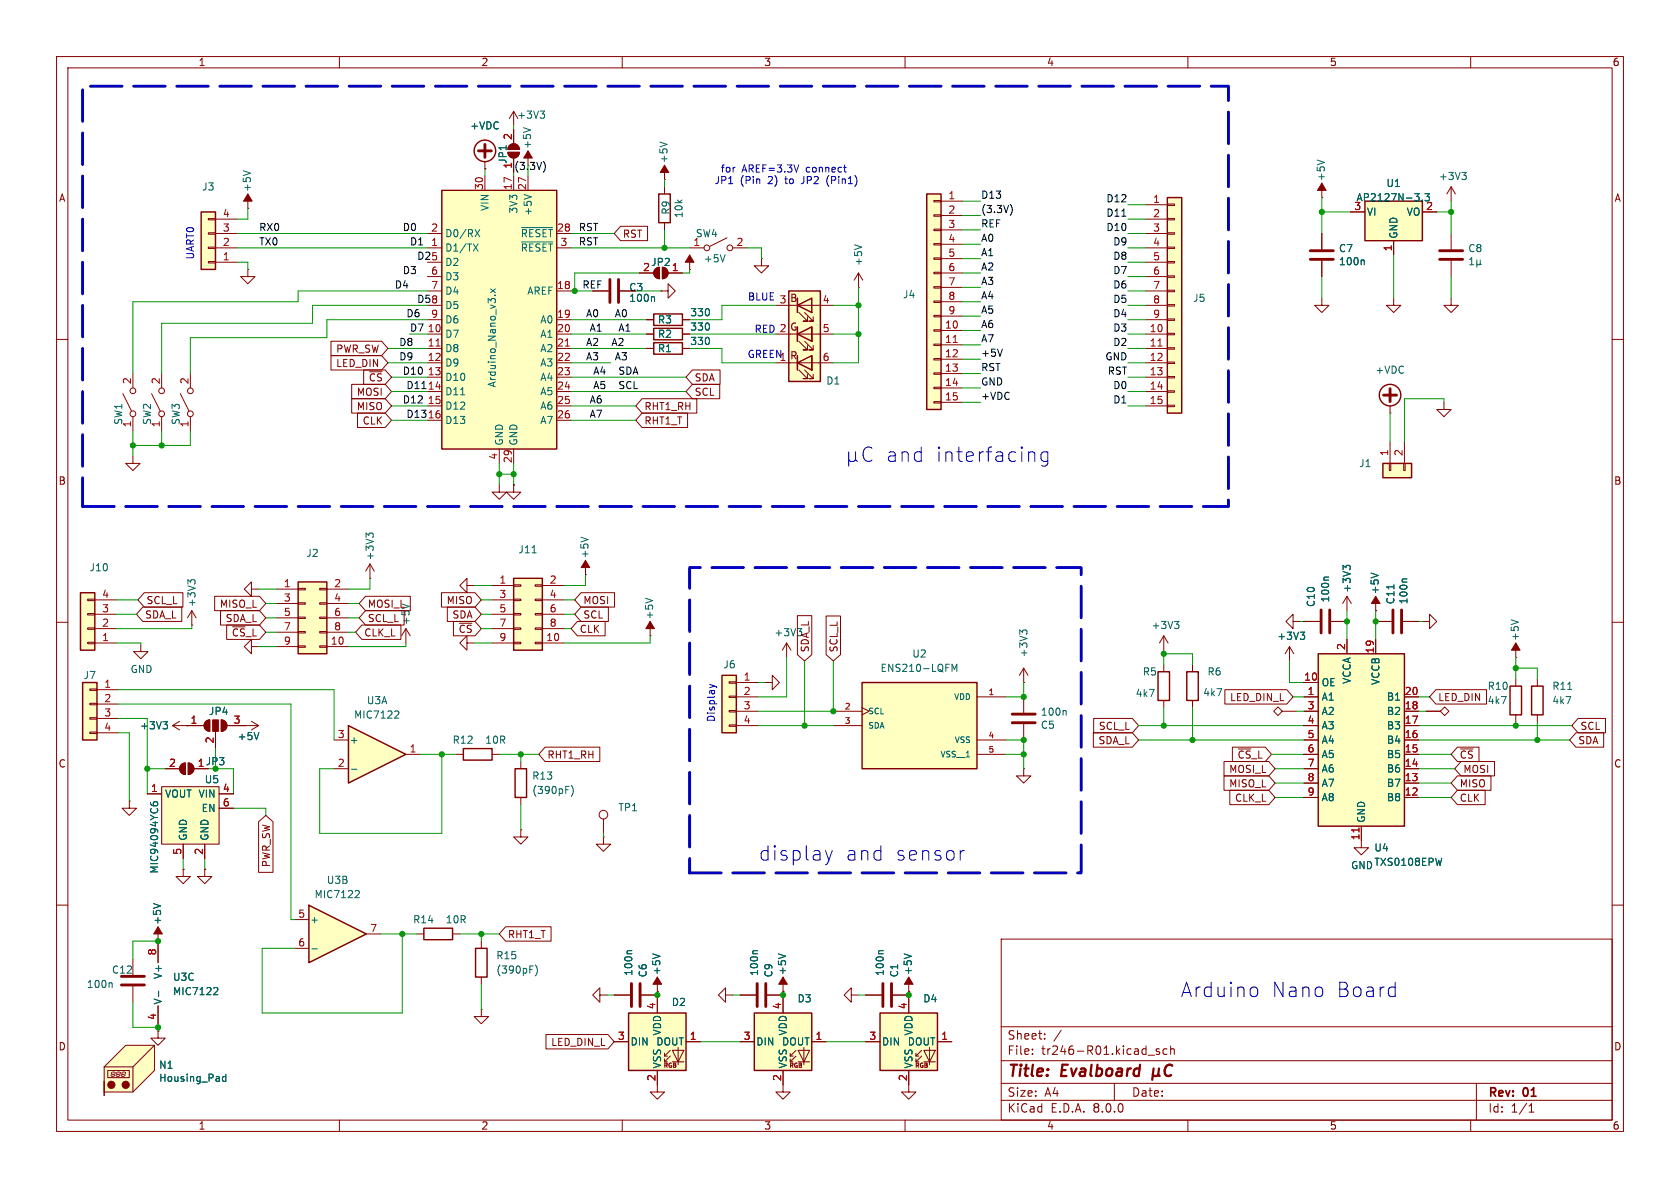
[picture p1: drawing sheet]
<svg xmlns="http://www.w3.org/2000/svg" width="297mm" height="210mm" viewBox="0 0 297 210" stroke-linecap="round" stroke-linejoin="round" font-family="sans-serif">
<defs><g id="words">
<g font-size="3.5" fill="#0000c2">
<text x="156.5" y="81.9">and</text>
<text x="165.3" y="81.9">interfacing</text>
<text x="134.1" y="152.4">display</text>
<text x="149.4" y="152.4">and</text>
<text x="158.2" y="152.4">sensor</text>
<text x="208.7" y="176.5">Arduino</text>
<text x="224.7" y="176.5">Nano</text>
<text x="236.2" y="176.5">Board</text>
</g>
<g font-size="2.8" fill="#840000">
<text x="178" y="190.9">Title:</text>
<text x="187.7" y="190.9">Evalboard</text>
</g>
<g font-size="2.1" fill="#840000">
<text x="178" y="184">Sheet:</text>
<text x="178" y="186.7">File:</text>
<text x="184.1" y="186.7">tr246-R01.kicad_sch</text>
<text x="178" y="196.9">KiCad</text>
<text x="178" y="194.1">Size:</text>
<text x="184.7" y="194.1">A4</text>
<text x="185.7" y="196.9">E.D.A.</text>
<text x="193.3" y="196.9">8.0.0</text>
<text x="200" y="194.1">Date:</text>
<text x="263" y="194.3">Rev:</text>
<text x="263" y="196.9">Id:</text>
<text x="267.1" y="196.9">1/1</text>
<text x="269.4" y="194.3">01</text>
</g>
<g font-size="1.8" fill="#840000">
<text x="35" y="11.9">1</text>
<text x="85" y="11.9">2</text>
<text x="135" y="11.9">3</text>
<text x="185" y="11.9">4</text>
<text x="235" y="11.9">5</text>
<text x="285" y="11.9">6</text>
<text x="10.3" y="35.9">A</text>
<text x="285.3" y="35.9">A</text>
<text x="110" y="42.2">RST</text>
<text x="139.6" y="53.6">B</text>
<text x="139.6" y="58.7">G</text>
<text x="59.3" y="62.5">PWR_SW</text>
<text x="59.3" y="65.1">LED_DIN</text>
<text x="139.6" y="63.7">R</text>
<text x="63" y="70.2">MOSI</text>
<text x="65.1" y="67.6">~{CS}</text>
<text x="122.7" y="67.6">SDA</text>
<text x="122.7" y="70.2">SCL</text>
<text x="63" y="72.7">MISO</text>
<text x="64" y="75.2">CLK</text>
<text x="113.8" y="72.7">RHT1_RH</text>
<text x="113.8" y="75.2">RHT1_T</text>
<text x="10.3" y="85.9">B</text>
<text x="285.3" y="85.9">B</text>
<text x="25.8" y="107">SCL_L</text>
<text x="38.8" y="107.6">MISO_L</text>
<text x="64.9" y="107.6">MOSI_L</text>
<text x="78.9" y="107">MISO</text>
<text x="103" y="107">MOSI</text>
<text x="25.6" y="109.5">SDA_L</text>
<text x="39.8" y="110.2">SDA_L</text>
<text x="40.9" y="112.7">~{CS}_L</text>
<text x="64.3" y="112.7">CLK_L</text>
<text x="64.9" y="110.2">SCL_L</text>
<text x="72.6" y="110.6" transform="rotate(-90 72.6 110.6)">+5V</text>
<text x="79.9" y="109.5">SDA</text>
<text x="81" y="112.1">~{CS}</text>
<text x="102.4" y="112.1">CLK</text>
<text x="103" y="109.5">SCL</text>
<text x="143.2" y="115.4" transform="rotate(-90 143.2 115.4)">SDA_L</text>
<text x="148.3" y="115.4" transform="rotate(-90 148.3 115.4)">SCL_L</text>
<text x="217.4" y="124.1">LED_DIN_L</text>
<text x="254.2" y="124.1">LED_DIN</text>
<text x="194.1" y="131.8">SDA_L</text>
<text x="194.2" y="129.2">SCL_L</text>
<text x="278.9" y="131.8">SDA</text>
<text x="279.3" y="129.2">SCL</text>
<text x="10.3" y="135.9">C</text>
<text x="96.7" y="134.3">RHT1_RH</text>
<text x="217.2" y="136.8">MOSI_L</text>
<text x="218.7" y="134.3">~{CS}_L</text>
<text x="258" y="134.3">~{CS}</text>
<text x="258.6" y="136.8">MOSI</text>
<text x="285.3" y="135.9">C</text>
<text x="217.2" y="139.4">MISO_L</text>
<text x="218.2" y="141.9">CLK_L</text>
<text x="258" y="141.9">CLK</text>
<text x="258" y="139.4">MISO</text>
<text x="47.9" y="153.4" transform="rotate(-90 47.9 153.4)">PWR_SW</text>
<text x="89.7" y="166.1">RHT1_T</text>
<text x="10.3" y="185.9">D</text>
<text x="97.3" y="185.1">LED_DIN_L</text>
<text x="285.3" y="185.9">D</text>
<text x="35" y="199.9">1</text>
<text x="85" y="199.9">2</text>
<text x="135" y="199.9">3</text>
<text x="185" y="199.9">4</text>
<text x="235" y="199.9">5</text>
<text x="285" y="199.9">6</text>
</g>
<g font-size="1.8" fill="#006464">
<text x="83" y="23.1">+VDC</text>
<text x="91.3" y="21.2">+3V3</text>
<text x="89.8" y="29.1" transform="rotate(-90 89.8 29.1)">JP1</text>
<text x="94.1" y="26.4" transform="rotate(-90 94.1 26.4)">+5V</text>
<text x="118.2" y="29" transform="rotate(-90 118.2 29)">+5V</text>
<text x="35.6" y="33.9">J3</text>
<text x="44.6" y="34" transform="rotate(-90 44.6 34)">+5V</text>
<text x="234.4" y="32.1" transform="rotate(-90 234.4 32.1)">+5V</text>
<text x="239.7" y="35.8">AP2127N-3.3</text>
<text x="245" y="33.2">U1</text>
<text x="254.3" y="32">+3V3</text>
<text x="86.6" y="37.4" transform="rotate(-90 86.6 37.4)">VIN</text>
<text x="91.7" y="37.9" transform="rotate(-90 91.7 37.9)">3V3</text>
<text x="94.2" y="38.2" transform="rotate(-90 94.2 38.2)">+5V</text>
<text x="118.6" y="38" transform="rotate(-90 118.6 38)">R9</text>
<text x="120.9" y="38.7" transform="rotate(-90 120.9 38.7)">10k</text>
<text x="241.6" y="38.3">VI</text>
<text x="248.6" y="38.3">VO</text>
<text x="78.6" y="44.7">D1/TX</text>
<text x="78.6" y="42.1">D0/RX</text>
<text x="78.6" y="47.2">D2</text>
<text x="92" y="42.1">~{RESET}</text>
<text x="92" y="44.7">~{RESET}</text>
<text x="115" y="47.2">JP2</text>
<text x="122.5" y="43.6">1</text>
<text x="122.9" y="42.1">SW4</text>
<text x="124.3" y="46.6">+5V</text>
<text x="152.6" y="47.1" transform="rotate(-90 152.6 47.1)">+5V</text>
<text x="236.6" y="44.8">C7</text>
<text x="236.6" y="47.1">100n</text>
<text x="247.2" y="42.3" transform="rotate(-90 247.2 42.3)">GND</text>
<text x="259.5" y="44.8">C8</text>
<text x="78.6" y="49.8">D3</text>
<text x="78.6" y="52.3">D4</text>
<text x="93.1" y="52.3">AREF</text>
<text x="111.1" y="51.7">C3</text>
<text x="111.1" y="53.6">100n</text>
<text x="159.5" y="52.9">J4</text>
<text x="210.8" y="53.6">J5</text>
<text x="78.6" y="59.9">D7</text>
<text x="78.6" y="54.8">D5</text>
<text x="78.6" y="57.4">D6</text>
<text x="95.4" y="57.4">A0</text>
<text x="95.4" y="59.9">A1</text>
<text x="116.2" y="57.4">R3</text>
<text x="116.2" y="59.9">R2</text>
<text x="121.9" y="56.1">330</text>
<text x="121.9" y="58.6">330</text>
<text x="78.6" y="62.5">D8</text>
<text x="78.6" y="65">D9</text>
<text x="95.4" y="62.5">A2</text>
<text x="95.4" y="65">A3</text>
<text x="116.2" y="62.5">R1</text>
<text x="121.9" y="61.2">330</text>
<text x="78.6" y="67.5">D10</text>
<text x="78.6" y="70.1">D11</text>
<text x="87.9" y="68.6" transform="rotate(-90 87.9 68.6)">Arduino_Nano_v3.x</text>
<text x="95.4" y="67.5">A4</text>
<text x="95.4" y="70.1">A5</text>
<text x="146" y="68.2">D1</text>
<text x="243" y="66.3">+VDC</text>
<text x="21.8" y="75.2" transform="rotate(-90 21.8 75.2)">SW1</text>
<text x="23.2" y="75.6" transform="rotate(-90 23.2 75.6)">1</text>
<text x="26.9" y="75.2" transform="rotate(-90 26.9 75.2)">SW2</text>
<text x="28.3" y="75.6" transform="rotate(-90 28.3 75.6)">1</text>
<text x="32" y="75.2" transform="rotate(-90 32 75.2)">SW3</text>
<text x="33.4" y="75.6" transform="rotate(-90 33.4 75.6)">1</text>
<text x="78.6" y="72.6">D12</text>
<text x="78.6" y="75.2">D13</text>
<text x="95.4" y="72.6">A6</text>
<text x="95.4" y="75.2">A7</text>
<text x="89.1" y="78.9" transform="rotate(-90 89.1 78.9)">GND</text>
<text x="91.7" y="78.9" transform="rotate(-90 91.7 78.9)">GND</text>
<text x="240.2" y="82.8">J1</text>
<text x="15.7" y="101.2">J10</text>
<text x="54.1" y="98.7">J2</text>
<text x="66.3" y="99.2" transform="rotate(-90 66.3 99.2)">+3V3</text>
<text x="91.6" y="98">J11</text>
<text x="104.2" y="98.8" transform="rotate(-90 104.2 98.8)">+5V</text>
<text x="34.8" y="107.4" transform="rotate(-90 34.8 107.4)">+3V3</text>
<text x="232.6" y="107.4" transform="rotate(-90 232.6 107.4)">C10</text>
<text x="235.2" y="106.6" transform="rotate(-90 235.2 106.6)">100n</text>
<text x="239" y="104.9" transform="rotate(-90 239 104.9)">+3V3</text>
<text x="243.9" y="105.2" transform="rotate(-90 243.9 105.2)">+5V</text>
<text x="246.7" y="106.9" transform="rotate(-90 246.7 106.9)">C11</text>
<text x="249" y="106.9" transform="rotate(-90 249 106.9)">100n</text>
<text x="115.7" y="109.6" transform="rotate(-90 115.7 109.6)">+5V</text>
<text x="136.8" y="112.7">+3V3</text>
<text x="203.5" y="111.4">+3V3</text>
<text x="225.7" y="113.3">+3V3</text>
<text x="268.7" y="113.4" transform="rotate(-90 268.7 113.4)">+5V</text>
<text x="23" y="119.2">GND</text>
<text x="127.8" y="118.3">J6</text>
<text x="155.6" y="119">ENS210-LQFM</text>
<text x="161.2" y="116.4">U2</text>
<text x="181.8" y="116.3" transform="rotate(-90 181.8 116.3)">+3V3</text>
<text x="201.9" y="119.6">R5</text>
<text x="213.4" y="119.6">R6</text>
<text x="14.7" y="120.2">J7</text>
<text x="64.8" y="124.7">U3A</text>
<text x="200.7" y="123.4">4k7</text>
<text x="212.6" y="123.3">4k7</text>
<text x="233.6" y="124.1">A1</text>
<text x="233.6" y="121.5">OE</text>
<text x="239" y="121" transform="rotate(-90 239 121)">VCCA</text>
<text x="244.1" y="121.2" transform="rotate(-90 244.1 121.2)">VCCB</text>
<text x="245.1" y="124.1">B1</text>
<text x="262.9" y="122.1">R10</text>
<text x="262.9" y="124.7">4k7</text>
<text x="274.3" y="122.1">R11</text>
<text x="274.3" y="124.7">4k7</text>
<text x="24.7" y="129.1">+3V3</text>
<text x="36.8" y="126.6">JP4</text>
<text x="41.9" y="131">+5V</text>
<text x="61.7" y="131.7">+</text>
<text x="62.5" y="127.2">MIC7122</text>
<text x="79.9" y="131.7">R12</text>
<text x="85.7" y="131.7">10R</text>
<text x="183.9" y="129">C5</text>
<text x="183.9" y="126.7">100n</text>
<text x="233.6" y="126.6">A2</text>
<text x="233.6" y="129.1">A3</text>
<text x="233.6" y="131.7">A4</text>
<text x="245.1" y="131.7">B4</text>
<text x="245.1" y="129.1">B3</text>
<text x="245.1" y="126.6">B2</text>
<text x="233.6" y="134.2">A5</text>
<text x="233.6" y="136.8">A6</text>
<text x="245.1" y="136.8">B6</text>
<text x="245.1" y="134.2">B5</text>
<text x="29.1" y="141.2">VOUT VIN</text>
<text x="35.5" y="143.7">EN</text>
<text x="36.1" y="138.7">U5</text>
<text x="94" y="138">R13</text>
<text x="94" y="140.6">(390pF)</text>
<text x="109.2" y="143.6">TP1</text>
<text x="233.6" y="139.3">A7</text>
<text x="233.6" y="141.8">A8</text>
<text x="245.1" y="141.8">B8</text>
<text x="245.1" y="139.3">B7</text>
<text x="33.2" y="148.7" transform="rotate(-90 33.2 148.7)">GND</text>
<text x="37.1" y="148.7" transform="rotate(-90 37.1 148.7)">GND</text>
<text x="241.5" y="145.5" transform="rotate(-90 241.5 145.5)">GND</text>
<text x="28.2" y="154.5" transform="rotate(-90 28.2 154.5)">MIC94094YC6</text>
<text x="238.8" y="153.8">GND</text>
<text x="242.9" y="150.7">U4</text>
<text x="242.9" y="153.3">TXS0108EPW</text>
<text x="55.5" y="159">MIC7122</text>
<text x="57.7" y="156.4">U3B</text>
<text x="28.7" y="163.6" transform="rotate(-90 28.7 163.6)">+5V</text>
<text x="54.7" y="163.4">+</text>
<text x="72.9" y="163.4">R14</text>
<text x="78.7" y="163.4">10R</text>
<text x="19.7" y="172.3">C12</text>
<text x="28.8" y="173.2" transform="rotate(-90 28.8 173.2)">V+</text>
<text x="30.5" y="173.6">U3C</text>
<text x="87.6" y="169.8">R15</text>
<text x="87.6" y="172.3">(390pF)</text>
<text x="112" y="172.6" transform="rotate(-90 112 172.6)">100n</text>
<text x="114.5" y="172.9" transform="rotate(-90 114.5 172.9)">C6</text>
<text x="116.9" y="172.5" transform="rotate(-90 116.9 172.5)">+5V</text>
<text x="134.2" y="172.6" transform="rotate(-90 134.2 172.6)">100n</text>
<text x="136.8" y="172.9" transform="rotate(-90 136.8 172.9)">C9</text>
<text x="139.2" y="172.5" transform="rotate(-90 139.2 172.5)">+5V</text>
<text x="156.4" y="172.6" transform="rotate(-90 156.4 172.6)">100n</text>
<text x="159" y="172.9" transform="rotate(-90 159 172.9)">C1</text>
<text x="161.4" y="172.5" transform="rotate(-90 161.4 172.5)">+5V</text>
<text x="15.2" y="174.9">100n</text>
<text x="28.8" y="177.7" transform="rotate(-90 28.8 177.7)">V-</text>
<text x="30.5" y="176.1">MIC7122</text>
<text x="118.7" y="178">D2</text>
<text x="140.9" y="177.4">D3</text>
<text x="163.1" y="177.4">D4</text>
<text x="111.4" y="185">DIN</text>
<text x="115.9" y="185">DOUT</text>
<text x="117.1" y="183.2" transform="rotate(-90 117.1 183.2)">VDD</text>
<text x="133.6" y="185">DIN</text>
<text x="138.2" y="185">DOUT</text>
<text x="139.3" y="183.2" transform="rotate(-90 139.3 183.2)">VDD</text>
<text x="155.8" y="185">DIN</text>
<text x="160.4" y="185">DOUT</text>
<text x="161.5" y="183.2" transform="rotate(-90 161.5 183.2)">VDD</text>
<text x="28" y="189.1">N1</text>
<text x="28" y="191.4">Housing_Pad</text>
<text x="117.1" y="189" transform="rotate(-90 117.1 189)">VSS</text>
<text x="139.3" y="189" transform="rotate(-90 139.3 189)">VSS</text>
<text x="161.5" y="189" transform="rotate(-90 161.5 189)">VSS</text>
</g>
<g font-size="1.8" fill="#a90000">
<text x="90.6" y="29.9" transform="rotate(-90 90.6 29.9)">1</text>
<text x="90.6" y="24.8" transform="rotate(-90 90.6 24.8)">2</text>
<text x="85.5" y="33.7" transform="rotate(-90 85.5 33.7)">30</text>
<text x="90.6" y="33.7" transform="rotate(-90 90.6 33.7)">17</text>
<text x="93.1" y="33.7" transform="rotate(-90 93.1 33.7)">27</text>
<text x="167.6" y="35.3">1</text>
<text x="203.8" y="35.9">1</text>
<text x="39.3" y="41">3</text>
<text x="39.3" y="38.5">4</text>
<text x="76.1" y="41">2</text>
<text x="98.4" y="41">28</text>
<text x="167.6" y="37.8">2</text>
<text x="167.6" y="40.4">3</text>
<text x="203.8" y="38.5">2</text>
<text x="203.8" y="41">3</text>
<text x="239.3" y="37.2">3</text>
<text x="252" y="37.2">2</text>
<text x="39.3" y="46.1">1</text>
<text x="39.3" y="43.6">2</text>
<text x="76.1" y="43.6">1</text>
<text x="99" y="43.6">3</text>
<text x="130.1" y="43.6">2</text>
<text x="167.6" y="42.9">4</text>
<text x="167.6" y="45.5">5</text>
<text x="203.8" y="43.6">4</text>
<text x="203.8" y="46.1">5</text>
<text x="246.1" y="44.5" transform="rotate(-90 246.1 44.5)">1</text>
<text x="76.1" y="48.6">6</text>
<text x="76.1" y="51.2">7</text>
<text x="98.4" y="51.2">18</text>
<text x="113.6" y="48">2</text>
<text x="118.7" y="48">1</text>
<text x="145.3" y="53.7">4</text>
<text x="167.6" y="48">6</text>
<text x="167.6" y="50.5">7</text>
<text x="167.6" y="53.1">8</text>
<text x="203.8" y="48.6">6</text>
<text x="203.8" y="51.2">7</text>
<text x="203.8" y="53.7">8</text>
<text x="75.5" y="58.8">10</text>
<text x="76.1" y="56.3">9</text>
<text x="98.4" y="56.3">19</text>
<text x="98.4" y="58.8">20</text>
<text x="145.3" y="58.8">5</text>
<text x="167" y="58.2">10</text>
<text x="167.6" y="55.6">9</text>
<text x="203.2" y="58.8">10</text>
<text x="203.8" y="56.3">9</text>
<text x="75.5" y="61.3">11</text>
<text x="75.5" y="63.9">12</text>
<text x="98.4" y="61.3">21</text>
<text x="98.4" y="63.9">22</text>
<text x="145.3" y="63.9">6</text>
<text x="167" y="60.7">11</text>
<text x="167" y="63.2">12</text>
<text x="167" y="65.8">13</text>
<text x="203.2" y="61.3">11</text>
<text x="203.2" y="63.9">12</text>
<text x="23.2" y="68" transform="rotate(-90 23.2 68)">2</text>
<text x="28.3" y="68" transform="rotate(-90 28.3 68)">2</text>
<text x="33.4" y="68" transform="rotate(-90 33.4 68)">2</text>
<text x="75.5" y="66.4">13</text>
<text x="75.5" y="69">14</text>
<text x="75.5" y="71.5">15</text>
<text x="98.4" y="66.4">23</text>
<text x="98.4" y="69">24</text>
<text x="98.4" y="71.5">25</text>
<text x="167" y="68.3">14</text>
<text x="167" y="70.9">15</text>
<text x="203.2" y="66.4">13</text>
<text x="203.2" y="69">14</text>
<text x="203.2" y="71.5">15</text>
<text x="98.4" y="74">26</text>
<text x="88" y="81.4" transform="rotate(-90 88 81.4)">4</text>
<text x="90.6" y="82" transform="rotate(-90 90.6 82)">29</text>
<text x="245.5" y="80.7" transform="rotate(-90 245.5 80.7)">1</text>
<text x="248" y="80.7" transform="rotate(-90 248 80.7)">2</text>
<text x="18" y="105.8">4</text>
<text x="50.1" y="103.9">1</text>
<text x="50.1" y="106.4">3</text>
<text x="59" y="103.9">2</text>
<text x="59" y="106.4">4</text>
<text x="88.2" y="103.3">1</text>
<text x="88.2" y="105.8">3</text>
<text x="97.1" y="103.3">2</text>
<text x="97.1" y="105.8">4</text>
<text x="18" y="113.4">1</text>
<text x="18" y="110.9">2</text>
<text x="18" y="108.3">3</text>
<text x="50.1" y="109">5</text>
<text x="50.1" y="111.5">7</text>
<text x="59" y="109">6</text>
<text x="59" y="111.5">8</text>
<text x="88.2" y="108.3">5</text>
<text x="88.2" y="110.9">7</text>
<text x="88.2" y="113.4">9</text>
<text x="96.5" y="113.4">10</text>
<text x="97.1" y="108.3">6</text>
<text x="97.1" y="110.9">8</text>
<text x="50.1" y="114">9</text>
<text x="58.4" y="114">10</text>
<text x="237.9" y="115" transform="rotate(-90 237.9 115)">2</text>
<text x="243" y="115.6" transform="rotate(-90 243 115.6)">19</text>
<text x="18.3" y="121.7">1</text>
<text x="18.3" y="124.2">2</text>
<text x="131.4" y="120.4">1</text>
<text x="131.4" y="122.9">2</text>
<text x="131.4" y="125.5">3</text>
<text x="230.5" y="120.4">10</text>
<text x="231.1" y="122.9">1</text>
<text x="231.1" y="125.5">3</text>
<text x="248.2" y="125.5">18</text>
<text x="248.2" y="122.9">20</text>
<text x="18.3" y="126.7">3</text>
<text x="18.3" y="129.3">4</text>
<text x="33.6" y="128">1</text>
<text x="37.8" y="131.5" transform="rotate(-90 37.8 131.5)">2</text>
<text x="41.2" y="128">3</text>
<text x="59.6" y="130.6">3</text>
<text x="131.4" y="128">4</text>
<text x="231.1" y="128">4</text>
<text x="231.1" y="130.6">5</text>
<text x="248.2" y="130.6">16</text>
<text x="248.2" y="128">17</text>
<text x="29.8" y="135.6">2</text>
<text x="34.9" y="135.6">1 JP3</text>
<text x="59.6" y="135.6">2</text>
<text x="72.3" y="133.1">1</text>
<text x="231.1" y="133.1">6</text>
<text x="231.1" y="135.6">7</text>
<text x="248.2" y="135.6">14</text>
<text x="248.2" y="133.1">15</text>
<text x="26.6" y="140.1">1</text>
<text x="39.3" y="140.1">4</text>
<text x="39.3" y="142.6">6</text>
<text x="231.1" y="138.2">8</text>
<text x="231.1" y="140.7">9</text>
<text x="248.2" y="140.7">12</text>
<text x="248.2" y="138.2">13</text>
<text x="240.4" y="148.6" transform="rotate(-90 240.4 148.6)">11</text>
<text x="32.1" y="151.2" transform="rotate(-90 32.1 151.2)">5</text>
<text x="35.9" y="151.2" transform="rotate(-90 35.9 151.2)">2</text>
<text x="52.6" y="162.3">5</text>
<text x="52.6" y="167.4">6</text>
<text x="65.3" y="164.8">7</text>
<text x="27.7" y="169" transform="rotate(-90 27.7 169)">8</text>
<text x="116" y="178.5" transform="rotate(-90 116 178.5)">4</text>
<text x="138.2" y="178.5" transform="rotate(-90 138.2 178.5)">4</text>
<text x="160.4" y="178.5" transform="rotate(-90 160.4 178.5)">4</text>
<text x="27.7" y="180.4" transform="rotate(-90 27.7 180.4)">4</text>
<text x="109.1" y="183.9">3</text>
<text x="121.8" y="183.9">1</text>
<text x="131.4" y="183.9">3</text>
<text x="144.1" y="183.9">1</text>
<text x="153.6" y="183.9">3</text>
<text x="166.3" y="183.9">1</text>
<text x="116" y="191.2" transform="rotate(-90 116 191.2)">2</text>
<text x="138.2" y="191.2" transform="rotate(-90 138.2 191.2)">2</text>
<text x="160.4" y="191.2" transform="rotate(-90 160.4 191.2)">2</text>
</g>
<g font-size="1.8" fill="#0f0f0f">
<text x="90.8" y="30.1">(3.3V)</text>
<text x="173.4" y="35.2">D13</text>
<text x="195.5" y="35.8">D12</text>
<text x="45.7" y="40.9">RX0</text>
<text x="71.1" y="40.9">D0</text>
<text x="102.2" y="40.9">RST</text>
<text x="173.4" y="40.3">REF</text>
<text x="173.4" y="37.8">(3.3V)</text>
<text x="195.5" y="38.4">D11</text>
<text x="195.5" y="40.9">D10</text>
<text x="45.7" y="43.5">TX0</text>
<text x="72.4" y="43.5">D1</text>
<text x="73.7" y="46">D25</text>
<text x="102.2" y="43.5">RST</text>
<text x="173.4" y="47.9">A2</text>
<text x="173.4" y="45.4">A1</text>
<text x="173.4" y="42.8">A0</text>
<text x="196.7" y="46">D8</text>
<text x="196.7" y="43.5">D9</text>
<text x="69.7" y="51.1">D4</text>
<text x="71.1" y="48.5">D3</text>
<text x="73.7" y="53.6">D58</text>
<text x="102.9" y="51.1">REF</text>
<text x="173.4" y="53">A4</text>
<text x="173.4" y="50.5">A3</text>
<text x="196.7" y="53.6">D5</text>
<text x="196.7" y="51.1">D6</text>
<text x="196.7" y="48.5">D7</text>
<text x="71.8" y="56.2">D6</text>
<text x="72.4" y="58.7">D7</text>
<text x="103.5" y="56.2">A0</text>
<text x="104.1" y="58.7">A1</text>
<text x="108.6" y="56.2">A0</text>
<text x="109.2" y="58.7">A1</text>
<text x="173.4" y="58.1">A6</text>
<text x="173.4" y="55.5">A5</text>
<text x="196.7" y="58.7">D3</text>
<text x="196.7" y="56.2">D4</text>
<text x="70.5" y="61.2">D8</text>
<text x="70.5" y="63.8">D9</text>
<text x="103.5" y="61.2">A2</text>
<text x="103.5" y="63.8">A3</text>
<text x="108" y="61.2">A2</text>
<text x="108.6" y="63.8">A3</text>
<text x="173.4" y="65.7">RST</text>
<text x="173.4" y="63.2">+5V</text>
<text x="173.4" y="60.6">A7</text>
<text x="195.3" y="63.8">GND</text>
<text x="196.7" y="61.2">D2</text>
<text x="71.1" y="71.4">D12</text>
<text x="71.1" y="66.3">D10</text>
<text x="71.8" y="68.9">D11</text>
<text x="104.1" y="71.4">A6</text>
<text x="104.8" y="66.3">A4</text>
<text x="104.8" y="68.9">A5</text>
<text x="109.2" y="66.3">SDA</text>
<text x="109.2" y="68.9">SCL</text>
<text x="173.4" y="70.8">+VDC</text>
<text x="173.4" y="68.2">GND</text>
<text x="195.7" y="66.3">RST</text>
<text x="196.7" y="71.4">D1</text>
<text x="196.7" y="68.9">D0</text>
<text x="71.8" y="73.9">D13</text>
<text x="75.5" y="74">16</text>
<text x="104.1" y="73.9">A7</text>
</g>
<g font-size="1.8" fill="#0000c2">
<text x="126.2" y="32.8">JP1</text>
<text x="127.3" y="30.7">for</text>
<text x="130.9" y="32.8">(Pin</text>
<text x="131.2" y="30.7">AREF=3.3V</text>
<text x="135.9" y="32.8">2)</text>
<text x="139.1" y="32.8">to</text>
<text x="142.2" y="32.8">JP2</text>
<text x="142.6" y="30.7">connect</text>
<text x="146.8" y="32.8">(Pin1)</text>
<text x="34.5" y="46" transform="rotate(-90 34.5 46)">UART0</text>
<text x="132.1" y="53.3">BLUE 3</text>
<text x="133.3" y="59">RED 2</text>
<text x="132.1" y="63.5">GREEN1</text>
<text x="126.6" y="127.7" transform="rotate(-90 126.6 127.7)">Display</text>
</g>
<g font-size="1.4" fill="#a90000">
<text x="149.2" y="125.5">2</text>
<text x="174.6" y="122.9">1</text>
<text x="149.2" y="128">3</text>
<text x="174.6" y="130.6">4</text>
<text x="174.6" y="133.1">5</text>
</g>
<g font-size="1.4" fill="#006464">
<text x="168.5" y="123.9">VDD</text>
<text x="153.4" y="126.5">SCL</text>
<text x="153.4" y="129">SDA</text>
<text x="168.6" y="131.5">VSS</text>
<text x="166.1" y="134.1">VSS__1</text>
</g>
<g font-size="1.1" fill="#840000">
<text x="117.2" y="189">RGB</text>
<text x="139.4" y="189">RGB</text>
<text x="161.6" y="189">RGB</text>
</g>
</g></defs>
<g fill="none" stroke="#840000" stroke-width=".18">
<path d="M10 10h277v190h-277zM12 12h273v186h-273zM60 10v2M110 10v2M160 10v2M210 10v2M260 10v2M10 60h2M285 60h2M10 110h2M44.5 104.1v-1.2l-1.3 1.2 1.3 1.3v-1.3h1.2M268 116.2h.1"/>
<path d="M268 113.7v2.5M285 110h2M10 160h2M285 160h2M177 166h108v32h-108zM60 198v2M110 198v2M160 198v2M177 194.5h108M177 191.5h108M177 187.5h108M177 181.5h108"/>
<path d="M182.5 186.3v.1M182.5 185.5v.1M184.7 183.6v.1M184.7 182.8v.1M187.6 182.1l-1.3 2M197 191.5v3M203 186.5h1.1M205 185.5l-.4-.1-.2 .2 .1 .2 .5 .2v.3h-.6M206.3 185.5l-.4-.1-.3 .3v.4l.1 .2h.6M207 185.5l.2-.1 .3 .1 .1 .9M207 184.9v1.5M210 198v2"/>
<path d="M260 198v2M261 191.5v6.5M270.3 196.6h.9M270.3 195.5l.4-.4v1.5"/>
</g>
<path d="M203.8 189.9l.3 .3h.3l.4-.3M203.9 188.9l-.2 2M204.8 189.9l.2 .3M204.9 188.9l-.1 1M207.2 188.4a.88 .88 0 0 0-1 0 .88 .88 0 0 0-.3 1 .69 .69 0 0 0 .3 .7 .69 .69 0 0 0 .8-.1" fill="none" stroke="#840000" stroke-width=".4"/>
<path d="M268 113.7l.7 1.2h-1.5z" fill="#840000" stroke="#840000" stroke-width=".18"/>
<path d="M267.2 109.6l1.2 .4" fill="none" stroke="#006464" stroke-width=".18"/>
<path d="M163.8 34.3h2.6v38.1h-2.6z" fill="#ffffc2"/>
<g fill="none" stroke="#840000" stroke-width=".18">
<path d="M165.1 38h1.3v.2h-1.3zM165.1 35.4h1.3v.3h-1.3zM166.4 35.6h3.8M166.4 38.1h3.8M233.7 34.9h.1M233.7 32.4v2.5M165.1 58.3h1.3v.2h-1.3zM165.1 55.8h1.3v.2h-1.3zM165.1 53.2h1.3v.3h-1.3zM165.1 50.7h1.3v.2h-1.3zM165.1 48.1h1.3v.3h-1.3zM165.1 45.6h1.3v.2h-1.3z"/>
<path d="M165.1 43.1h1.3v.2h-1.3zM165.1 40.5h1.3v.3h-1.3zM166.4 58.4h3.8M166.4 40.6h3.8M166.4 43.2h3.8M166.4 45.7h3.8M166.4 48.3h3.8M166.4 50.8h3.8M166.4 53.3h3.8M166.4 55.9h3.8M233.7 52.7v1.3h1.3l-1.3 1.2-1.3-1.2h1.3M233.7 41.3v2.8"/>
<path d="M233.7 46.1v2.8M165.1 71h1.3v.2h-1.3zM165.1 68.5h1.3v.2h-1.3zM165.1 65.9h1.3v.3h-1.3zM165.1 63.4h1.3v.2h-1.3zM165.1 60.8h1.3v.3h-1.3zM166.4 61h3.8M166.4 63.5h3.8M166.4 66h3.8M166.4 68.6h3.8M166.4 71.1h3.8M44.5 114.3v-1.3l-1.3 1.3 1.3 1.3v-1.3h1.2"/>
</g>
<path d="M163.8 34.3h2.6v38.1h-2.6z" fill="none" stroke="#840000" stroke-width=".25"/>
<path d="M168.5 60.5h.7" fill="none" stroke="#a90000" stroke-width=".18"/>
<path d="M231.6 45.8h4.1M231.6 44.3h4.1" fill="none" stroke="#840000" stroke-width=".51"/>
<path d="M232.9 28.3l1.2 .4M241 46l.2 .1v.7" fill="none" stroke="#006464" stroke-width=".18"/>
<path d="M233.7 32.4l.7 1.3h-1.5z" fill="#840000" stroke="#840000" stroke-width=".18"/>
<path d="M52.7 102.9h5.1v12.7h-5.1z" fill="#ffffc2"/>
<g fill="none" stroke="#840000" stroke-width=".18">
<path d="M151.8 50.8h.1M151.8 48.3l.7 1.2M151.8 48.3v2.5M151.8 48.3l-.8 1.2M246.4 52.7v1.3h1.3l-1.3 1.2-1.3-1.2h1.3M256.5 52.7v1.3h1.3l-1.3 1.2-1.2-1.2h1.2M256.5 41.3v2.8M256.5 46.1v2.8M21.7 69.6l1.5 3M23.5 66v2.6M23.5 73.7v2.5M65.4 99.7l-.8 1.3"/>
<path d="M65.4 99.7v2.5M65.4 99.7l.8 1.3M48.9 104.1h3.8M48.9 114.3h3.8M48.9 106.7h3.8M48.9 109.2h3.8M48.9 111.8h3.8M52.7 114.2h1.3v.2h-1.3zM52.7 111.6h1.3v.3h-1.3zM52.7 109.1h1.3v.2h-1.3zM52.7 106.6h1.3v.2h-1.3zM52.7 104h1.3v.3h-1.3z"/>
<path d="M56.5 114.2h1.3v.2h-1.3zM56.5 111.6h1.3v.3h-1.3zM56.5 109.1h1.3v.2h-1.3zM56.5 106.6h1.3v.2h-1.3zM56.5 104h1.3v.3h-1.3zM57.8 104.1h3.8M57.8 114.3h3.8M57.8 106.7h3.8M57.8 109.2h3.8M57.8 111.8h3.8M65.4 102.2h.1M71.8 111.1l-.8 1.3"/>
<path d="M71.8 111.1v2.6M71.8 111.1l.7 1.3"/>
<circle cx="23.5" cy="69.1" r=".51"/>
<circle cx="23.5" cy="73.2" r=".51"/>
</g>
<path d="M52.7 102.9h5.1v12.7h-5.1z" fill="none" stroke="#840000" stroke-width=".25"/>
<path d="M151.1 43.3l1.2 .4M259.8 46.8h.7M259.8 45.9l.4-.4v1.3M261.1 46.6l.2 .2h.2l.2-.2M261.1 46v1.2M261.7 46.6l.2 .2M261.7 46v.6M65.2 94.6l-.5-.4v.8M65.2 94.5l.2-.3h.3l.3 .3M71.1 106.8l1.2 .4" fill="none" stroke="#006464" stroke-width=".18"/>
<path d="M254.5 45.8h4.1M254.5 44.3h4.1" fill="none" stroke="#840000" stroke-width=".51"/>
<path d="M241.3 35.6h10.2v6.9h-10.2z" fill="#ffffc2"/>
<g fill="none" stroke="#840000" stroke-width=".25">
<path d="M241.3 35.6h10.2v6.9h-10.2z"/>
<circle cx="245.7" cy="69.9" r="1.9"/>
</g>
<g fill="none" stroke="#840000" stroke-width=".18">
<path d="M238.8 37.5h2.5M251.5 37.5h2.5M256.5 33l-.7 1.3M256.5 33v2.6M256.5 33l.8 1.3M246.4 42.5v2.6M26.8 69.6l1.5 3M28.6 66v2.6M28.6 73.7v2.5M31.9 69.6l1.5 3M33.7 66v2.6M33.7 73.7v2.5"/>
<path d="M245.7 73h.1M245.7 71.8v1.2M255.3 71.1v1.3h1.2l-1.2 1.3-1.3-1.3h1.3M23.5 80.6v1.3h1.3l-1.3 1.3-1.3-1.3h1.3M82.6 103.5v-1.3l-1.3 1.3 1.3 1.3v-1.3h1.2M82.6 113.7v-1.3l-1.3 1.3 1.3 1.2v-1.2h1.2M238.1 105.4l-.7 1.3M238.1 105.4v2.6M238.1 105.4l.8 1.3"/>
<circle cx="28.6" cy="69.1" r=".51"/>
<circle cx="28.6" cy="73.2" r=".51"/>
<circle cx="33.7" cy="69.1" r=".51"/>
<circle cx="33.7" cy="73.2" r=".51"/>
</g>
<path d="M251.4 35.4v.1M251.9 34.2h.8l-.4 .5 .3 .1v.6M258.4 30.5h.8l-.4 .5M259 31l.2 .2v.3l-.2 .2M237.9 100.4l-.5-.5v.8M237.9 100.2l.3-.3h.3l.2 .3" fill="none" stroke="#006464" stroke-width=".18"/>
<path d="M244.6 69.9h2.3M245.7 68.7v2.3" fill="none" stroke="#840000" stroke-width=".51"/>
<path d="M244.5 81.9h5.1v2.6h-5.1z" fill="#ffffc2"/>
<g fill="none" stroke="#840000" stroke-width=".18">
<path d="M89.8 26.9h2a1.02 1.02 0 0 1-1 1 1.02 1.02 0 0 1-1-1zM90.1 25.7a1.02 1.02 0 0 1 1.1-.2 1.02 1.02 0 0 1 .6 .9h-2zM90.8 22.9v2.5M90.8 27.9v2.6M245.7 78.1v3.8M248.3 78.1v3.8M245.6 81.9h.3v1.3h-.3zM248.2 81.9h.2v1.3h-.2zM181 118.1v2.6M181 118.1l-.8 1.3M181 118.1l.7 1.3M243.2 108h.1"/>
<path d="M243.2 105.4v2.6M181 120.7h.1M181 123.2v2.8M181 128v2.8M106.7 148v1.2h1.3l-1.3 1.3-1.3-1.3h1.3M106.7 148h.1M106.7 144.8v2.5M138.4 175.3h.1M138.4 172.7v2.6M138.4 191.8v1.2h1.3l-1.3 1.3-1.2-1.3h1.2"/>
<circle cx="106.7" cy="144" r=".76"/>
</g>
<path d="M244.5 81.9h5.1v2.6h-5.1z" fill="none" stroke="#840000" stroke-width=".25"/>
<g fill="#840000" stroke="#840000" stroke-width=".18">
<path d="M243.2 105.4l.8 1.3h-1.6z"/>
<path d="M89.8 26.9h2a1.02 1.02 0 0 1-1 1 1.02 1.02 0 0 1-1-1z"/>
<path d="M90.1 25.7a1.02 1.02 0 0 1 1.1-.2 1.02 1.02 0 0 1 .6 .9h-2z"/>
<path d="M138.4 172.7l.8 1.3h-1.5z"/>
</g>
<path d="M180.8 111.8l-.5-.4v.8M180.8 111.6l.2-.2h.3l.3 .2M242.4 101.3l1.3 .4M188.3 125.6l.2 .2v.6M137.6 168.6l1.3 .4" fill="none" stroke="#006464" stroke-width=".18"/>
<path d="M178.9 126.2h4.1M178.9 127.8h4.1" fill="none" stroke="#840000" stroke-width=".51"/>
<path d="M133.4 179.1h10.1v10.1h-10.1z" fill="#ffffc2"/>
<g fill="none" stroke="#840000" stroke-width=".18">
<path d="M130.8 175.9h2.8M135.6 175.9h2.8M138.4 176.5v2.6M130.8 184.1h2.6M138.4 189.2v2.6M139.7 187.7h.5M139.7 186.7h.5M140.7 186.7l-1 1v-.5M140.7 185.7l-1 1v-.5M141.1 185.7h2l-1 2zM141.1 187.7h2M142.1 185.2v3"/>
<path d="M143.5 184.1h2.6"/>
</g>
<path d="M133.4 179.1h10.1v10.1h-10.1z" fill="none" stroke="#840000" stroke-width=".25"/>
<path d="M133.9 173.9v4M135.4 173.9v4" fill="none" stroke="#840000" stroke-width=".51"/>
<path d="M133.9 168.1h-.6l-.2 .1" fill="none" stroke="#006464" stroke-width=".18"/>
<path d="M111.1 179.1h10.2v10.1h-10.2z" fill="#ffffc2"/>
<g fill="none" stroke="#840000" stroke-width=".18">
<path d="M114.3 56.5h1.3M116.8 51.4h1.3v-1.2l1.3 1.2-1.3 1.3v-1.3M116.8 51.4h.1M120.7 56.5h1.2M121.9 43.8h2.6M128.5 42l-3 1.6M129.5 43.8h2.6M134.6 45.7v1.3h1.3l-1.3 1.3-1.2-1.3h1.2M134.6 45.7h.1M114.9 112.4h.1M114.9 109.9v2.5M205.7 112.4v2.5"/>
<path d="M205.7 117.5v1.2M205.7 112.4l-.7 1.3M205.7 112.4l.8 1.3M205.7 123.8v1.3M116.2 176.5v2.6M128.3 175.9v-1.3l-1.3 1.3 1.3 1.3v-1.3h1.2M108.6 184.1h2.5M116.2 189.2v3.8h1.3l-1.3 1.3-1.3-1.3h1.3M117.5 187.7h.5M117.5 186.7h.5M118.5 186.7l-1 1v-.5M118.5 185.7l-1 1v-.5"/>
<path d="M118.9 185.7h2l-1 2zM118.9 187.7h2M119.9 185.2v3M121.3 184.1h2.5"/>
<circle cx="125" cy="43.8" r=".51"/>
<circle cx="129" cy="43.8" r=".51"/>
</g>
<path d="M115.6 55.5h5.1v2h-5.1zM204.7 118.7h2.1v5.1h-2.1zM111.1 179.1h10.2v10.1h-10.2z" fill="none" stroke="#840000" stroke-width=".25"/>
<path d="M114.1 105.8l1.3 .4M207.6 109.9h.8l-.4 .4M208.2 110.3l.2 .3v.3l-.2 .2" fill="none" stroke="#006464" stroke-width=".18"/>
<path d="M114.9 109.9l.8 1.2h-1.5z" fill="#840000" stroke="#840000" stroke-width=".18"/>
<path d="M90.8 102.2h5.1v12.7h-5.1z" fill="#ffffc2"/>
<g fill="none" stroke="#840000" stroke-width=".18">
<path d="M117.5 31.8h.1M117.5 29.2v2.6M103.5 99.1v2.5M87 103.5h3.8M87 113.7h3.8M87 106h3.8M87 108.6h3.8M87 111.1h3.8M90.8 113.5h1.3v.3h-1.3zM90.8 111h1.3v.3h-1.3zM90.8 108.5h1.3v.2h-1.3zM90.8 105.9h1.3v.3h-1.3z"/>
<path d="M90.8 103.4h1.3v.2h-1.3zM94.6 113.5h1.3v.3h-1.3zM94.6 111h1.3v.3h-1.3zM94.6 108.5h1.3v.2h-1.3zM94.6 105.9h1.3v.3h-1.3zM94.6 103.4h1.3v.2h-1.3zM95.9 103.5h3.8M95.9 113.7h3.8M95.9 106h3.8M95.9 108.6h3.8M95.9 111.1h3.8M103.5 101.6h.1"/>
<path d="M228.6 109.9v-1.3l-1.3 1.3 1.3 1.2v-1.2h1.3"/>
</g>
<path d="M90.8 102.2h5.1v12.7h-5.1z" fill="none" stroke="#840000" stroke-width=".25"/>
<path d="M116.7 25.1l1.2 .4M94.1 97.7h.7M102.7 95l1.3 .4" fill="none" stroke="#006464" stroke-width=".18"/>
<g fill="#840000" stroke="#840000" stroke-width=".18">
<path d="M117.5 29.2l.7 1.3h-1.5z"/>
<path d="M103.5 99.1l.8 1.2h-1.6z"/>
</g>
<path d="M206.4 34.9h2.5v38.1h-2.5z" fill="#ffffc2"/>
<g fill="none" stroke="#840000" stroke-width=".18">
<path d="M202.6 36.2h3.8M202.6 38.7h3.8M206.4 38.6h1.2v.3h-1.2zM206.4 36.1h1.2v.2h-1.2zM202.6 59.1h3.8M202.6 41.3h3.8M202.6 43.8h3.8M202.6 46.4h3.8M202.6 48.9h3.8M202.6 51.4h3.8M202.6 54h3.8M202.6 56.5h3.8"/>
<path d="M206.4 58.9h1.2v.3h-1.2zM206.4 56.4h1.2v.2h-1.2zM206.4 53.8h1.2v.3h-1.2zM206.4 51.3h1.2v.3h-1.2zM206.4 48.8h1.2v.2h-1.2zM206.4 46.2h1.2v.3h-1.2zM206.4 43.7h1.2v.2h-1.2zM206.4 41.1h1.2v.3h-1.2zM202.6 61.6h3.8M202.6 64.1h3.8M202.6 66.7h3.8M202.6 69.2h3.8"/>
<path d="M202.6 71.8h3.8M206.4 71.6h1.2v.3h-1.2zM206.4 69.1h1.2v.2h-1.2zM206.4 66.5h1.2v.3h-1.2zM206.4 64h1.2v.3h-1.2zM206.4 61.5h1.2v.2h-1.2zM228 114.3l-.8 1.3M228 114.3v2.5M228 114.3l.7 1.3M108.6 175.9h2.8M113.4 175.9h2.8M116.2 175.3h.1"/>
<path d="M116.2 172.7v2.6"/>
</g>
<path d="M206.4 34.9h2.5v38.1h-2.5z" fill="none" stroke="#840000" stroke-width=".25"/>
<path d="M204.7 61.2h.7" fill="none" stroke="#a90000" stroke-width=".18"/>
<path d="M229.9 111.8h.7l-.4 .4M230.4 112.2l.2 .3v.3l-.2 .2M111.7 168.1h-.7l-.1 .1M115.4 168.6l1.3 .4" fill="none" stroke="#006464" stroke-width=".18"/>
<path d="M116.2 172.7l.8 1.3h-1.6z" fill="#840000" stroke="#840000" stroke-width=".18"/>
<path d="M111.6 173.9v4M113.2 173.9v4" fill="none" stroke="#840000" stroke-width=".51"/>
<path d="M233 115.6h15.3v30.5h-15.3z" fill="#ffffc2"/>
<path d="M116.5 34.3h2v5.1h-2zM233 115.6h15.3v30.5h-15.3z" fill="none" stroke="#840000" stroke-width=".25"/>
<g fill="none" stroke="#840000" stroke-width=".18">
<path d="M117.5 33v1.3M117.5 39.4v1.2M113 48.3h2.6M115.9 47.5l.7-.3v2.1a1.02 1.02 0 0 1-.9-.7 1.02 1.02 0 0 1 .2-1.1zM117.1 47.2a1.02 1.02 0 0 1 1 1.1 1.02 1.02 0 0 1-1 1zM118.1 48.3h2.6M238.1 113v2.6M243.2 113v2.6M230.5 123.2h2.5M230.5 120.7h2.5M230.5 138.4h2.5M230.5 135.9h2.5"/>
<path d="M230.5 133.4h2.5M230.5 130.8h2.5M230.5 128.3h2.5M230.5 125.7h2.5M248.3 123.2h2.5M248.3 138.4h2.5M248.3 135.9h2.5M248.3 133.4h2.5M248.3 130.8h2.5M248.3 128.3h2.5M248.3 125.7h2.5M230.5 141h2.5"/>
<path d="M240.7 146.1v3.8h1.2l-1.2 1.2-1.3-1.2h1.3M248.3 141h2.5M106 175.9v-1.3l-1.2 1.3 1.2 1.3v-1.3h1.3"/>
</g>
<path d="M240.2 146.4v.7" fill="none" stroke="#a90000" stroke-width=".18"/>
<path d="M254.9 151.7l-.3 1.3" fill="none" stroke="#006464" stroke-width=".18"/>
<g fill="#840000" stroke="#840000" stroke-width=".18">
<path d="M117.1 47.2a1.02 1.02 0 0 1 1 1.1 1.02 1.02 0 0 1-1 1z"/>
<path d="M115.9 47.5l.7-.3v2.1a1.02 1.02 0 0 1-.9-.7 1.02 1.02 0 0 1 .2-1.1z"/>
</g>
<path d="M22.2 184.8h5.1v4.4l-3.8 3.8h-5.1v-4.4z" fill="#ffffc2"/>
<g fill="none" stroke="#840000" stroke-width=".18">
<path d="M43.8 36.8h.1M43.8 34.3v2.5M85.7 29.8h.1M85.7 28.6v1.2M93.3 26.7v2.5M121.9 47.6h.1M121.9 45.1v2.5M88.3 85.7v1.3h1.2l-1.2 1.3-1.3-1.3h1.3M210.8 117.5v1.2M251.5 109.9h1.2v-1.3l1.3 1.3-1.3 1.2v-1.2M92.1 134.6v1.3M210.8 123.8v1.3"/>
<path d="M252.1 125.7h2.5M254.6 125.7l.8-.7 .8 .7-.8 .8zM268 120v1.3M268 126.4v1.2M271.8 120v1.3M271.8 126.4v1.2M92.1 146.7v1.3h1.2l-1.2 1.2-1.3-1.2h1.3M92.1 146.7h.1M92.1 141v1.2M85.1 178.4v1.3h1.3l-1.3 1.3-1.3-1.3h1.3M85.1 178.4h.1M85.1 166.4v1.2"/>
<path d="M85.1 172.7v1.3M18.4 191.1v2.6M19.1 189.2h3.8v1.3h-3.8zM19.7 190l-.1 .2M19.7 190.3h.4M19.8 189.6l-.1 .2M19.8 189.9h.3M19.9 189.5h.3M20.3 190l-.1 .2M20.4 189.6l-.1 .2M20.6 190l-.1 .2M20.6 190.3h.4"/>
<path d="M20.7 189.6l-.1 .2M20.7 189.9h.3M20.8 189.5h.3M21.2 190l-.1 .2M21.3 189.6l-.1 .2M21.5 190l-.1 .2M21.5 190.3h.4M21.6 189.6l-.1 .2M21.6 189.9h.3M21.7 189.5h.3M22.1 190l-.1 .2M22.2 189.6l-.1 .2"/>
<path d="M22.2 184.8h5.1v4.4l-3.8 3.8h-5.1v-4.4zM23.5 188.6v4.4M27.3 184.8l-3.8 3.8h-5.1"/>
</g>
<g fill="#840000" stroke="#840000" stroke-width=".18">
<path d="M121.9 45.1l.8 1.3h-1.5z"/>
<path d="M93.3 26.7l.8 1.2h-1.5z"/>
<path d="M43.8 34.3l.8 1.3h-1.5z"/>
<circle cx="19.7" cy="191.8" r=".63"/>
<circle cx="22.2" cy="191.8" r=".63"/>
</g>
<path d="M43 30.2l1.3 .4M92.5 22.6l1.3 .4M128.2 45l-.4 1.3M101 138.8a1.46 1.46 0 0 1 0 2M277.2 121.9h.7M94.6 170.6a1.46 1.46 0 0 1 0 1.9M39.9 189.9v1.3M39.9 190.4l-.3-.1-.3 .3 .1 .5h.5" fill="none" stroke="#006464" stroke-width=".18"/>
<g fill="none" stroke="#840000" stroke-width=".25">
<path d="M209.8 118.7h2v5.1h-2zM91.1 135.9h2v5.1h-2zM267 121.3h2v5.1h-2zM270.8 121.3h2v5.1h-2zM84.1 167.6h2v5.1h-2z"/>
<circle cx="85.7" cy="26.7" r="1.9"/>
</g>
<path d="M84.6 26.7h2.3M85.7 25.5v2.3" fill="none" stroke="#840000" stroke-width=".51"/>
<path d="M127.6 119.4h2.6v10.1h-2.6z" fill="#ffffc2"/>
<g fill="none" stroke="#840000" stroke-width=".18">
<path d="M230.5 109.9h2.8M235.3 109.9h2.8M243.2 109.9h2.8M248 109.9h2.8M128.9 128.1h1.3v.3h-1.3zM128.9 125.6h1.3v.3h-1.3zM128.9 123.1h1.3v.2h-1.3zM128.9 120.5h1.3v.3h-1.3zM130.2 120.7h3.8M130.2 123.2h3.8M130.2 125.7h3.8M130.2 128.3h3.8"/>
<path d="M225.2 125.7l.7-.7 .8 .7-.8 .8zM226.7 125.7h2.5M160.7 175.3h.1M160.7 172.7v2.6"/>
</g>
<path d="M127.6 119.4h2.6v10.1h-2.6z" fill="none" stroke="#840000" stroke-width=".25"/>
<path d="M233.6 107.8v4.1M235.1 107.8v4.1M246.3 107.8v4.1M247.8 107.8v4.1" fill="none" stroke="#840000" stroke-width=".51"/>
<path d="M234.9 102h-.7l-.2 .2M246.4 103.4v.7M248.7 102.3h-.6l-.2 .2M159.8 168.6l1.3 .4" fill="none" stroke="#006464" stroke-width=".18"/>
<path d="M160.7 172.7l.7 1.3h-1.5z" fill="#840000" stroke="#840000" stroke-width=".18"/>
<path d="M78.1 33.7h20.3v45.7h-20.3z" fill="#ffffc2"/>
<path d="M78.1 33.7h20.3v45.7h-20.3z" fill="none" stroke="#840000" stroke-width=".25"/>
<g fill="none" stroke="#840000" stroke-width=".18">
<path d="M85.7 31.1v2.6M90.8 31.1v2.6M93.3 31.1v2.6M75.6 43.8h2.5M75.6 59.1h2.5M75.6 51.4h2.5M75.6 56.5h2.5M75.6 41.3h2.5M75.6 46.4h2.5M75.6 48.9h2.5M75.6 54h2.5M98.4 43.8h2.6"/>
<path d="M98.4 59.1h2.6M98.4 51.4h2.6M98.4 56.5h2.6M98.4 41.3h2.6M75.6 61.6h2.5M75.6 64.1h2.5M75.6 66.7h2.5M75.6 69.2h2.5M75.6 71.8h2.5M75.6 74.3h2.5M88.3 79.4v2.5M90.8 79.4v2.5"/>
<path d="M98.4 61.6h2.6M98.4 64.1h2.6M98.4 66.7h2.6M98.4 69.2h2.6M98.4 71.8h2.6M98.4 74.3h2.6M90.8 85.7v1.3h1.3l-1.3 1.3-1.3-1.3h1.3M90.8 85.7h.1"/>
</g>
<path d="M92.7 34.4l1.2 .4M83.7 43.1l.8 1.3M84 40.6l.8 1.3M84.5 43.1l-.8 1.3M84.8 40.6l-.8 1.3M86.7 51.1l.9 .6M87.5 52.2h.1M87.6 51.1l-.9 .6M92.2 40.2h5.5M92.2 42.8h5.5M81.4 69.8h.8" fill="none" stroke="#006464" stroke-width=".18"/>
<path d="M77.1 61.2h.7M99.9 61.2h.8" fill="none" stroke="#a90000" stroke-width=".18"/>
<path d="M152.4 120.7h20.3v15.2h-20.3z" fill="#ffffc2"/>
<path d="M152.4 120.7h20.3v15.2h-20.3z" fill="none" stroke="#840000" stroke-width=".25"/>
<g fill="none" stroke="#840000" stroke-width=".18">
<path d="M139.1 113.7l-.8 1.2M139.1 113.7v2.5M139.1 113.7l.7 1.2M147.3 125.7h5.1M147.3 128.3h5.1M152.4 125.1l1.3 .6-1.3 .7M172.7 123.2h5.1M172.7 130.8h5.1M172.7 133.4h5.1M181 135.9v1.3h1.2l-1.2 1.2-1.3-1.2h1.3M181 135.9h.1M150.5 175.9v-1.3l-1.3 1.3 1.3 1.3v-1.3h1.3"/>
<path d="M153 175.9h2.8M157.9 175.9h2.8M160.7 191.8v1.2h1.2l-1.2 1.3-1.3-1.3h1.3"/>
</g>
<path d="M141 111.1h.7M168.3 118.7v-1.3l.4 .9 .5-.9v1.3M156.2 168.1h-.7l-.2 .1" fill="none" stroke="#006464" stroke-width=".18"/>
<path d="M156.1 173.9v4M157.6 173.9v4" fill="none" stroke="#840000" stroke-width=".51"/>
<path d="M155.6 179.1h10.1v10.1h-10.1z" fill="#ffffc2"/>
<g fill="none" stroke="#840000" stroke-width=".18">
<path d="M114.3 61.6h1.3M120.7 61.6h1.2M80.6 133.4h1.3M87 133.4h1.3M135.3 120.7h1.2v-1.3l1.3 1.3-1.3 1.2v-1.2M135.3 120.7h.1M160.7 176.5v2.6M153 184.1h2.6M160.7 189.2v2.6M161.9 187.7h.5M161.9 186.7h.5M162.9 186.7l-1 1v-.5"/>
<path d="M162.9 185.7l-1 1v-.5M163.3 185.7h2.1l-1.1 2zM163.3 187.7h2.1M164.3 185.2v3M165.7 184.1h2.6"/>
</g>
<path d="M115.6 60.6h5.1v2h-5.1zM81.9 132.3h5.1v2.1h-5.1zM155.6 179.1h10.1v10.1h-10.1z" fill="none" stroke="#840000" stroke-width=".25"/>
<path d="M61.6 128.3l10.2 5.1-10.2 5z" fill="#ffffc2"/>
<path d="M61.6 128.3l10.2 5.1-10.2 5z" fill="none" stroke="#840000" stroke-width=".25"/>
<path d="M90 21l.8-1.3v2.5M59.1 135.9h2.5M59.1 130.8h2.5M71.8 133.4h2.5" fill="none" stroke="#840000" stroke-width=".18"/>
<path d="M95.5 19.6h.8l-.4 .5M96 20.1l.3 .3v.3l-.3 .2M62.1 136h1M70 125.7h.4l.1 .3-.8 .9h.8" fill="none" stroke="#006464" stroke-width=".18"/>
<path d="M54.6 160l10.2 5.1-10.2 5.1z" fill="#ffffc2"/>
<path d="M115.6 58h5.1v2.1h-5.1zM54.6 160l10.2 5.1-10.2 5.1zM74.9 164.1h5.1v2h-5.1z" fill="none" stroke="#840000" stroke-width=".25"/>
<path d="M104.8 51.4h2.8M109.6 51.4h2.8M114.3 59.1h1.3M120.7 59.1h1.2M52.1 162.6h2.5M52.1 167.6h2.5M64.8 165.1h2.5M73.7 165.1h1.2M80 165.1h1.3" fill="none" stroke="#840000" stroke-width=".18"/>
<path d="M115.5 52.4l.2 .2v.7M63 157.4l.4 .1 .1 .3-.8 .9h.8M55.1 167.7h1" fill="none" stroke="#006464" stroke-width=".18"/>
<path d="M107.8 49.4v4.1M109.3 49.4v4.1" fill="none" stroke="#840000" stroke-width=".51"/>
<path d="M139.4 51.4h5.6v16h-5.6z" fill="#ffffc2"/>
<g fill="none" stroke="#840000" stroke-width=".18">
<path d="M137.2 54h2.5M137.2 59.1h2.5M141 54h6.3M141 59.1h6.3M141 57.8v2.5M141.2 55.2l1.5 1.6h-.7h.7v-.8M142.2 55.2l1.6 1.6h-.8h.8v-.8M143.5 57.8v2.5zM137.2 64.1h2.5M141 64.1h6.3M141 62.9v2.5M141.2 60.3l1.5 1.5h-.7h.7v-.7"/>
<path d="M141.2 65.4l1.5 1.5h-.7h.7v-.7M142.2 60.3l1.6 1.5h-.8h.8v-.7M142.2 65.4l1.6 1.5h-.8h.8v-.7M143.5 60.3h.1M143.5 62.9v2.5zM143.5 65.4h.1M24.9 113.9v1.3h1.3l-1.3 1.3-1.3-1.3h1.3M33.9 110.5h.1M33.9 108l-.8 1.2M33.9 108v2.5M33.9 108l.8 1.2"/>
</g>
<path d="M139.4 51.4h5.6v16h-5.6zM141 54l2.5-1.3v2.5zM141 59.1l2.5-1.3v2.5zM141 52.7v2.5M141 57.8v2.5M141 64.1l2.5-1.2v2.5zM141 62.9v2.5" fill="none" stroke="#840000" stroke-width=".25"/>
<path d="M33.7 102.9l-.5-.4v.8M33.7 102.7l.2-.2h.3l.3 .2" fill="none" stroke="#006464" stroke-width=".18"/>
<path d="M14.2 104.8h2.6v10.1h-2.6z" fill="#ffffc2"/>
<path d="M15.5 105.9h1.3v.3h-1.3zM15.5 108.5h1.3v.2h-1.3zM15.5 111h1.3v.3h-1.3zM15.5 113.5h1.3v.3h-1.3zM16.8 113.7h3.8M16.8 111.1h3.8M16.8 108.6h3.8M16.8 106h3.8" fill="none" stroke="#840000" stroke-width=".18"/>
<path d="M14.2 104.8h2.6v10.1h-2.6z" fill="none" stroke="#840000" stroke-width=".25"/>
<path d="M35.6 37.5h2.5v10.1h-2.5z" fill="#ffffc2"/>
<g fill="none" stroke="#840000" stroke-width=".18">
<path d="M36.8 38.6h1.3v.3h-1.3zM38.1 38.7h3.8M36.8 41.1h1.3v.3h-1.3zM36.8 43.7h1.3v.2h-1.3zM36.8 46.2h1.3v.3h-1.3zM38.1 46.4h3.8M38.1 43.8h3.8M38.1 41.3h3.8M43.8 47.6v1.3h1.3l-1.3 1.3-1.3-1.3h1.3M43.8 47.6h.1M43.2 128.3h.1M43.2 128.3h2.5"/>
<path d="M44.5 127.5l1.2 .8M45.7 128.3l-1.2 .7M32.4 153.7v1.2h1.3l-1.3 1.3-1.3-1.3h1.3M32.4 153.7h.1M36.2 153.7v1.2h1.3l-1.3 1.3-1.3-1.3h1.3M36.2 153.7h.1"/>
</g>
<path d="M35.6 37.5h2.5v10.1h-2.5z" fill="none" stroke="#840000" stroke-width=".25"/>
<path d="M45.8 129.5l-.5 1.3" fill="none" stroke="#006464" stroke-width=".18"/>
<path d="M28.6 139.1h10.1v10.1h-10.1z" fill="#ffffc2"/>
<path d="M28.6 139.1h10.1v10.1h-10.1zM22.9 141.6v1.3h1.2l-1.2 1.2-1.3-1.2h1.3M22.9 141.6h.1M26 140.3h2.6M32.4 149.2v2.6M36.2 149.2v2.6M38.7 140.3h2.6M38.7 142.9h2.6" fill="none" stroke="#840000" stroke-width=".18"/>
<path d="M26.6 141.8l.1 .4 .2 .2M27.2 142.4l-.1-.4 .2-.3 .5 .1 .1 .4-.1 .2" fill="none" stroke="#006464" stroke-width=".18"/>
<path d="M14.6 120.7h2.5v10.1h-2.5z" fill="#ffffc2"/>
<g fill="none" stroke="#840000" stroke-width=".18">
<path d="M85.7 29.8h.1M90.8 22.9v2.5M90.8 27.9v2.6M238.8 37.5h2.5M251.5 37.5h2.5M104.8 51.4h2.8M109.6 51.4h2.8M109.7 40h4.8v2.5h-4.8l-1.1-1.2zM113 48.3h2.6M114.3 56.5h1.3M114.3 59.1h1.3M118.1 48.3h2.6"/>
<path d="M120.7 56.5h1.2M120.7 59.1h1.2M233.7 41.3v2.8M233.7 46.1v2.8M246.4 42.5v2.6M58.5 62.9h9l1.1 1.2-1.1 1.3h-9zM58.5 60.3h9l1.1 1.3-1.1 1.3h-9zM62.2 67.9h5.9l1.1 1.3-1.1 1.3h-5.9zM62.2 70.5h5.9l1.1 1.3-1.1 1.2h-5.9zM63.2 73h4.9l1.1 1.3-1.1 1.3h-4.9zM64.3 65.4h3.8l1.1 1.3-1.1 1.2h-3.8zM113.5 70.5h9.7v2.5h-9.7l-1.1-1.2z"/>
<path d="M113.5 73h8.1v2.6h-8.1l-1.1-1.3zM114.3 61.6h1.3M120.7 61.6h1.2M122.4 65.4h4.9v2.5h-4.9l-1.1-1.2zM122.4 67.9h4.8v2.6h-4.8l-1.1-1.3zM90.8 85.7h.1M25.2 107.3h6.9v2.6h-6.9l-1.1-1.3zM25.5 104.8h6.8v2.5h-6.8l-1.1-1.3zM38 105.4h7.9l1.1 1.3-1.1 1.3h-7.9zM39 107.9h6.9l1.1 1.3-1.1 1.3h-6.9zM40.1 110.5h5.8l1.1 1.3-1.1 1.2h-5.8zM64 110.5h6.9v2.5h-6.9l-1.1-1.2z"/>
<path d="M64.6 107.9h6.8v2.6h-6.8l-1.1-1.3zM64.6 105.4h7.9v2.6h-7.9l-1.1-1.3zM78 104.8h6l1.1 1.2-1.1 1.3h-6zM79.1 107.3h4.9l1.1 1.3-1.1 1.3h-4.9zM80.2 109.9h3.8l1.1 1.2-1.1 1.3h-3.8zM102.1 109.9h4.9v2.5h-4.9l-1.1-1.3zM102.7 107.3h4.9v2.6h-4.9l-1.1-1.3zM102.7 104.8h5.9v2.5h-5.9l-1.1-1.3zM141 108.8h2.5v6.9l-1.3 1.1-1.2-1.1zM146 108.9h2.6v6.8l-1.3 1.1-1.3-1.1zM230.5 109.9h2.8M235.3 109.9h2.8"/>
<path d="M238.1 113v2.6M243.2 108h.1M243.2 113v2.6M243.2 109.9h2.8M248 109.9h2.8M15.9 129.4h1.2v.3h-1.2zM15.9 126.9h1.2v.2h-1.2zM15.9 124.3h1.2v.3h-1.2zM15.9 121.8h1.2v.2h-1.2zM17.1 121.9h3.9M17.1 124.5h3.9M17.1 127h3.9"/>
<path d="M17.1 129.5h3.9M29.2 135.9h2.6M30.5 128.3h5.6M30.5 128.3l1.3 .7M31.8 127.5l-1.3 .8M32 135.2l.8-.3v2a1.02 1.02 0 0 1-1-.6 1.02 1.02 0 0 1 .2-1.1zM33 128.3h.1M33.3 134.9a1.02 1.02 0 0 1 1 1 1.02 1.02 0 0 1-1 1zM34.3 135.9h2.5M36.4 127.6l.7-.3v2a1.02 1.02 0 0 1-.9-.6 1.02 1.02 0 0 1 .2-1.1zM38.1 129.3v2.8M39.1 127.3a1.02 1.02 0 0 1 1 1 1.02 1.02 0 0 1-1 1z"/>
<path d="M40.1 128.3h3.1M43.2 128.3h.1M96.4 132.1h9.6v2.5h-9.6l-1.1-1.2zM193.3 129.5h6.9l1.1 1.3-1.1 1.3h-6.9zM193.3 127h6.9l1.1 1.3-1.1 1.2h-6.9zM216.4 134.6h7.9l1.1 1.3-1.1 1.3h-7.9zM216.4 137.2h7.9l1.1 1.2-1.1 1.3h-7.9zM216.5 121.9h11l1.1 1.3-1.1 1.3h-11zM217.4 139.7h6.9l1.1 1.3-1.1 1.2h-6.9zM217.9 132.1h5.8l1.1 1.3-1.1 1.2h-5.8zM230.5 128.3h2.5M230.5 135.9h2.5"/>
<path d="M230.5 123.2h2.5M230.5 120.7h2.5M230.5 138.4h2.5M230.5 133.4h2.5M230.5 130.8h2.5M230.5 125.7h2.5M248.3 128.3h2.5M248.3 135.9h2.5M248.3 123.2h2.5M248.3 138.4h2.5M248.3 133.4h2.5M248.3 130.8h2.5"/>
<path d="M248.3 125.7h2.5M252.1 125.7h2.5M253.8 121.9h9v2.6h-9l-1.1-1.3zM257.7 139.7h4.9v2.5h-4.9l-1.2-1.2zM257.7 137.2h5.9v2.5h-5.9l-1.2-1.3zM257.7 132.1h3.8v2.5h-3.8l-1.2-1.2zM258.3 134.6h5.9v2.6h-5.9l-1.1-1.3zM278.6 129.5h4.9v2.6h-4.9l-1.1-1.3zM279 127h4.8v2.5h-4.8l-1.1-1.2zM26 140.3h2.6M32.4 153.7h.1M32.4 149.2v2.6"/>
<path d="M36.2 153.7h.1M36.2 149.2v2.6M38.7 140.3h2.6M38.7 142.9h2.6M45.7 145.3l1.3-1.2 1.3 1.2v8.9h-2.6zM230.5 141h2.5M240.7 146.1v2.5M248.3 141h2.5M23.5 169.5v2.8M23.5 174.4v2.8M27.9 166.4h.1M27.9 163.8v6.4"/>
<path d="M27.9 177.8v3.8M89.4 163.8h8v2.6h-8l-1.1-1.3zM108.6 175.9h2.8M113.4 175.9h2.8M116.2 175.3h.1M116.2 176.5v2.6M130.8 175.9h2.8M135.6 175.9h2.8M138.4 175.3h.1M138.4 176.5v2.6M153 175.9h2.8M157.9 175.9h2.8"/>
<path d="M160.7 175.3h.1M160.7 176.5v2.6M18.4 191.1v2.6M27.9 182.2v1.3h1.3l-1.3 1.3-1.2-1.3h1.2M27.9 182.2h.1M96.5 182.9h11l1.1 1.2-1.1 1.3h-11zM108.6 184.1h2.5M116.2 189.2v2.6M121.3 184.1h2.5M130.8 184.1h2.6M138.4 189.2v2.6M143.5 184.1h2.6"/>
<path d="M153 184.1h2.6M160.7 189.2v2.6M165.7 184.1h2.6"/>
</g>
<path d="M14.6 120.7h2.5v10.1h-2.5z" fill="none" stroke="#840000" stroke-width=".25"/>
<g fill="#840000" stroke="#840000" stroke-width=".18">
<path d="M36.4 127.6l.7-.3v2a1.02 1.02 0 0 1-.9-.6 1.02 1.02 0 0 1 .2-1.1z"/>
<path d="M37.6 127.3h1v2h-1z"/>
<path d="M39.1 127.3a1.02 1.02 0 0 1 1 1 1.02 1.02 0 0 1-1 1z"/>
<path d="M33.3 134.9a1.02 1.02 0 0 1 1 1 1.02 1.02 0 0 1-1 1z"/>
<path d="M32 135.2l.8-.3v2a1.02 1.02 0 0 1-1-.6 1.02 1.02 0 0 1 .2-1.1z"/>
<path d="M27.9 163.8l.8 1.3h-1.5z"/>
</g>
<g fill="none" stroke="#006464" stroke-width=".18">
<path d="M251.4 35.4v.1M251.9 34.2h.8l-.4 .5 .3 .1v.6M115.5 52.4l.2 .2v.7M241 46l.2 .1v.7M229.9 111.8h.7l-.4 .4M230.4 112.2l.2 .3v.3l-.2 .2M234.9 102h-.7l-.2 .2M237.9 100.4l-.5-.5v.8M237.9 100.2l.3-.3h.3l.2 .3M242.4 101.3l1.3 .4M246.4 103.4v.7M248.7 102.3h-.6l-.2 .2"/>
<path d="M28.8 127.6h.8l-.4 .5M29.4 128.1l.2 .2v.3l-.2 .2M45.8 129.5l-.5 1.3M26.6 141.8l.1 .4 .2 .2M27.1 159.7l1.3 .5M27.2 142.4l-.1-.4 .2-.3 .5 .1 .1 .4-.1 .2M254.9 151.7l-.3 1.3M19.6 173.7l.2 .2v.7M28 175.2v1M38 174.6h.4l.1 .3-.8 .9h.8M111.7 168.1h-.7l-.1 .1M115.4 168.6l1.3 .4"/>
<path d="M133.9 168.1h-.6l-.2 .1M137.6 168.6l1.3 .4M156.2 168.1h-.7l-.2 .1M159.8 168.6l1.3 .4M39.9 189.9v1.3M39.9 190.4l-.3-.1-.3 .3 .1 .5h.5"/>
</g>
<path d="M21.5 174.1h4M21.5 172.6h4" fill="none" stroke="#840000" stroke-width=".51"/>
<path d="M96.1 28.6a1.49 1.49 0 0 1 0 1.8M178.7 36.2a1.49 1.49 0 0 1 0 1.8M198.3 38.2h.7M74.6 68.7h.7M177.2 61.7l-.4 1.3" fill="none" stroke="#0f0f0f" stroke-width=".18"/>
<g fill="none" stroke="#0000c2" stroke-width=".18">
<path d="M141.2 29.2l-.4 1.2M146.3 31.4l-.1 .5 .1 .7M149.1 29.6h.5M149.4 30.4h.2M150 79.9v2.5M151.3 79.9v1.3M154.2 79.3a.95 .95 0 0 0-1.1-.2 .95 .95 0 0 0-.5 1 1.08 1.08 0 0 0 .3 1.1 1.08 1.08 0 0 0 1.1 .2l.2-.1M182.6 79.9l.3 .3v1.4M185.2 80l-.7-.1-.5 .5v.7l.3 .3 .2 .2 .7-.2M185.2 79.9v2a.69 .69 0 0 1-1 .4M150 81.2l.4 .4h.5l.4-.4M151.3 81.2l.3 .4"/>
<path d="M125.5 121l.8 .3M126.3 121.3l-.8 .3M126.3 121.3l.3 .1M145.9 150.4l.6 1.6M146.5 152l-.2 .7M147.1 150.4l-.6 1.6M170.5 150.4l-.5 .1M221.9 174.5l.4 .5v.7l-.4 .5M246.4 174.5l.3 .1M246.7 173.6v2.6M246.7 176.1l-.3 .1"/>
</g>
<path d="M14.6 15.2h202.6v74.3h-202.6zM121.9 100.3h69.2v54h-69.2z" fill="none" stroke="#0000c2" stroke-width=".51" stroke-dasharray="5.6 2"/>
<g fill="none" stroke="#009600" stroke-width=".18">
<path d="M43.8 36.8v1.9h-1.9M85.7 29.8v1.3M90.8 22.2v.7M90.8 30.5v.6M93.3 29.2v1.9M117.5 31.8v1.2M170.2 35.6h3.2M170.2 38.1h3.2M199.4 38.7h3.2M199.4 36.2h3.2M233.7 34.9v6.4M233.7 37.5h5.1"/>
<path d="M254 37.5h2.5M256.5 35.6v5.7M41.9 43.8h33.7M41.9 41.3h33.7M41.9 46.4h1.9v1.2M72.4 59.1h3.2M75.6 54h-20.4v3.2h-26.6v8.8M75.6 56.5h-17.8v3.2h-24.1v6.3M75.6 51.4h-22.9v1.9h-29.2v12.7M101 43.8h20.9M101 56.5h13.3M101 51.4h3.8"/>
<path d="M101 41.3h7.6M101 59.1h13.3M112.4 51.4h4.4M113 48.3h-11.4v3.1M117.5 40.6v3.2M121.9 47.6v.7h-1.2M121.9 59.1h15.3M132.1 43.8h2.5v1.9M137.2 54h-9.6v2.5h-5.7M147.3 54h4.5M147.3 59.1h4.5M151.8 50.8v13.3h-4.5"/>
<path d="M170.2 48.3h3.2M170.2 58.4h3.2M170.2 55.9h3.2M170.2 45.7h3.2M170.2 53.3h3.2M170.2 50.8h3.2M170.2 40.6h3.2M170.2 43.2h3.2M199.4 43.8h3.2M199.4 54h3.2M199.4 56.5h3.2M199.4 51.4h3.2"/>
<path d="M199.4 41.3h3.2M199.4 59.1h3.2M199.4 46.4h3.2M199.4 48.9h3.2M233.7 48.9v3.8M246.4 45.1v7.6M256.5 48.9v3.8M23.5 76.2v4.4M28.6 76.2v2.5M33.7 76.2v2.5h-10.2M68.6 61.6h7M68.6 64.1h7"/>
<path d="M69.2 69.2h6.4M69.2 66.7h6.4M69.2 71.8h6.4M69.2 74.3h6.4M101 61.6h13.3M101 64.1h7M101 69.2h20.3M101 66.7h20.3M101 71.8h11.4M101 74.3h11.4M121.9 61.6h5.7v2.5h9.6M170.2 71.1h3.2"/>
<path d="M170.2 63.5h3.2M170.2 66h3.2M170.2 68.6h3.2M170.2 61h3.2M199.4 61.6h3.2M199.4 64.1h3.2M199.4 69.2h3.2M199.4 66.7h3.2M199.4 71.8h3.2M245.7 73v5.1M255.3 71.1v-.6h-7v7.6M88.3 81.9v3.8"/>
<path d="M88.3 83.8h2.5M90.8 81.9v3.8M20.6 106h3.8M20.6 108.6h3.5M20.6 113.7h4.3v.2M33.9 110.5v.6h-13.3M45.7 114.3h3.2M45.7 104.1h3.2M47 109.2h1.9M47 111.8h1.9M47 106.7h1.9M61.6 109.2h1.9"/>
<path d="M61.6 111.8h1.3M61.6 106.7h1.9M65.4 102.2v1.9h-3.8M71.8 113.7v.6h-10.2M83.8 103.5h3.2M83.8 113.7h3.2M85.1 106h1.9M85.1 108.6h1.9M85.1 111.1h1.9M99.7 106h1.9M99.7 108.6h1.9M99.7 111.1h1.3"/>
<path d="M103.5 101.6v1.9h-3.8M114.9 112.4v1.3h-15.2M139.1 116.2v7h-5.1M142.2 116.8v11.5M147.3 116.8v8.9h-13.3M205.7 114.9v2.6M205.7 115.6h5.1v1.9M228 116.8v3.9h2.5M229.9 109.9h.6M238.1 108v5M243.2 108v5M250.8 109.9h.7"/>
<path d="M268 116.2v3.8M268 118.1h3.8v1.9M21 127h5v13.3M21 129.5h1.9v12.1M21 121.9h38.1v8.9M21 124.5h30.4v38.1h.7M26 135.9h3.2M38.1 132.1v3.8h3.2v4.4M74.3 133.4h6.3M78.1 133.4v13.9h-21.6v-11.4h2.6M88.3 133.4h7M92.1 133.4v1.2"/>
<path d="M134 128.3h13.3M134 120.7h1.3M177.8 130.8h3.2v5.1M177.8 133.4h3.2M181 120.7v2.5h-3.2M201.3 130.8h29.2M201.3 128.3h29.2M205.7 125.1v3.2M210.8 125.1v5.7M224.8 133.4h5.7M225.4 135.9h5.1M225.4 138.4h5.1"/>
<path d="M228.6 123.2h1.9M229.2 125.7h1.3M250.8 135.9h6.4M250.8 130.8h26.7M250.8 128.3h27.1M250.8 133.4h5.7M250.8 125.7h1.3M250.8 123.2h1.9M250.8 138.4h5.7M268 127.6v.7M271.8 127.6v3.2M32.4 151.8v1.9"/>
<path d="M36.2 151.8v1.9M41.3 142.9h5.7v1.2M92.1 142.2v4.5M106.7 147.3v.7M225.4 141h5.1M250.8 141h5.7M23.5 177.2v4.4h4.4v.6M27.9 166.4h-4.4v3.1M67.3 165.1h6.4M71.1 165.1v14h-24.7v-11.5h5.7M81.3 165.1h7M85.1 165.1v1.3"/>
<path d="M85.1 174v4.4M107.3 175.9h1.3M116.2 175.3v1.2M129.5 175.9h1.3M138.4 175.3v1.2M151.8 175.9h1.2M160.7 175.3v1.2M123.8 184.1h7M146.1 184.1h6.9"/>
</g>
<path d="M240.2 146.4v.7" fill="none" stroke="#a90000" stroke-width=".18"/>
<g fill="#009600" stroke="#009600" stroke-width=".18">
<circle cx="233.7" cy="37.5" r=".46"/>
<circle cx="256.5" cy="37.5" r=".46"/>
<circle cx="243.2" cy="109.9" r=".46"/>
<circle cx="181" cy="130.8" r=".46"/>
<circle cx="181" cy="123.2" r=".46"/>
<circle cx="142.2" cy="128.3" r=".46"/>
<circle cx="147.3" cy="125.7" r=".46"/>
<circle cx="268" cy="128.3" r=".46"/>
<circle cx="271.8" cy="130.8" r=".46"/>
<circle cx="268" cy="118.1" r=".46"/>
<circle cx="238.1" cy="109.9" r=".46"/>
<circle cx="101.6" cy="51.4" r=".46"/>
<circle cx="88.3" cy="83.8" r=".46"/>
<circle cx="90.8" cy="83.8" r=".46"/>
<circle cx="78.1" cy="133.4" r=".46"/>
<circle cx="117.5" cy="43.8" r=".46"/>
<circle cx="28.6" cy="78.7" r=".46"/>
<circle cx="23.5" cy="78.7" r=".46"/>
<circle cx="151.8" cy="59.1" r=".46"/>
<circle cx="151.8" cy="54" r=".46"/>
<circle cx="38.1" cy="135.9" r=".46"/>
<circle cx="26" cy="135.9" r=".46"/>
<circle cx="205.7" cy="115.6" r=".46"/>
<circle cx="210.8" cy="130.8" r=".46"/>
<circle cx="205.7" cy="128.3" r=".46"/>
<circle cx="138.4" cy="175.9" r=".46"/>
<circle cx="181" cy="133.4" r=".46"/>
<circle cx="160.7" cy="175.9" r=".46"/>
<circle cx="71.1" cy="165.1" r=".46"/>
<circle cx="85.1" cy="165.1" r=".46"/>
<circle cx="92.1" cy="133.4" r=".46"/>
<circle cx="116.2" cy="175.9" r=".46"/>
<circle cx="27.9" cy="166.4" r=".46"/>
<circle cx="27.9" cy="181.6" r=".46"/>
</g>
<use href="#words"/>
</svg>
